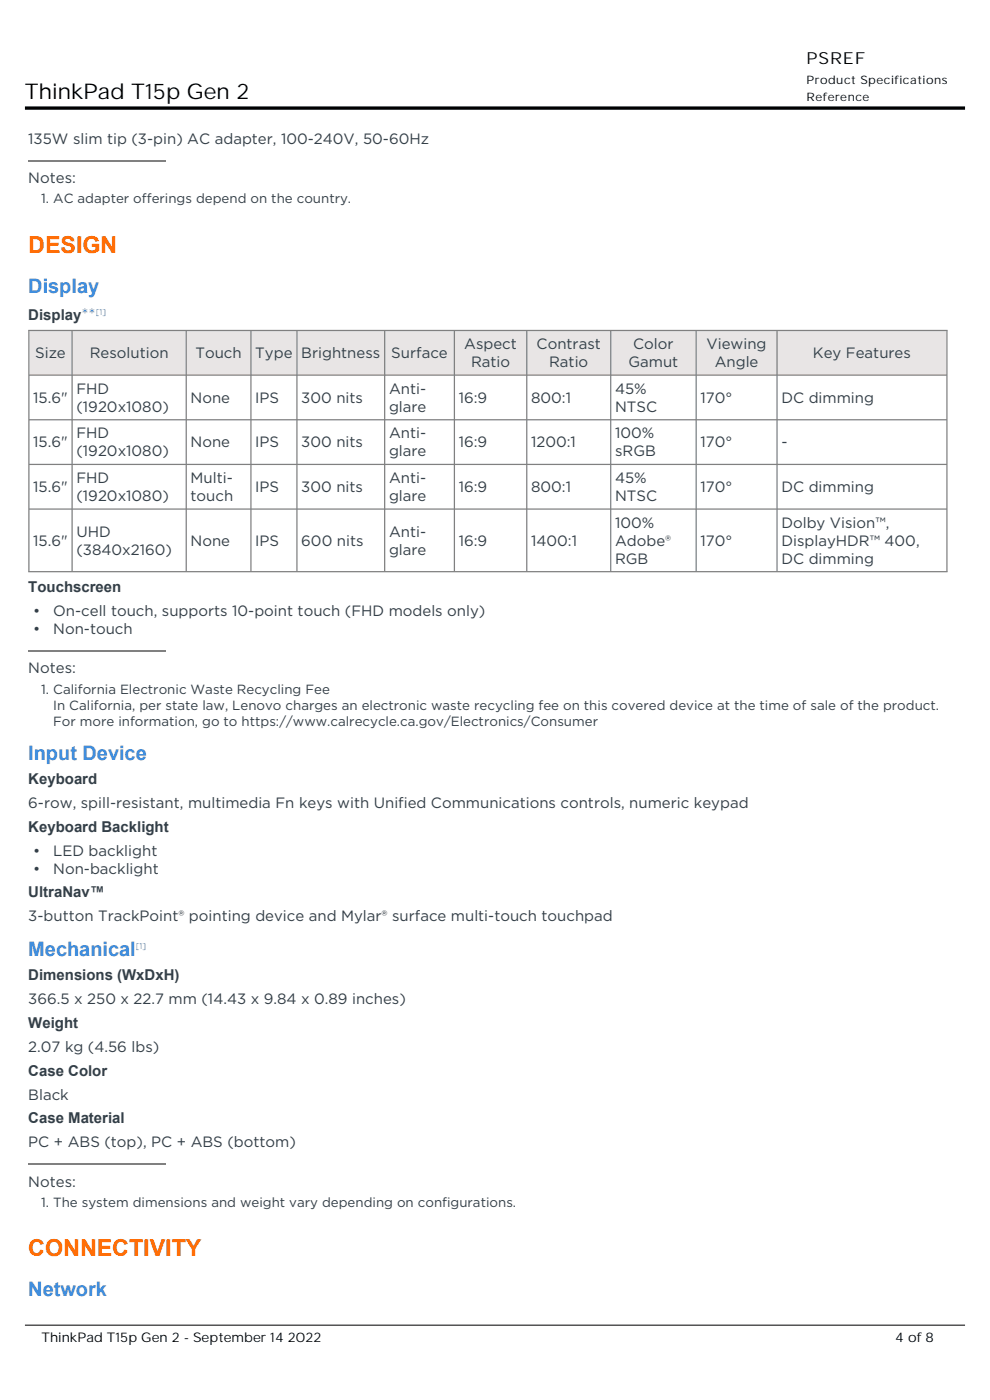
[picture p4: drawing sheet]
<svg xmlns="http://www.w3.org/2000/svg" width="210mm" height="297mm" viewBox="0 0 210 297" stroke-linecap="round" stroke-linejoin="round" font-family="sans-serif">
<defs><g id="words">
<g font-size="4.9" fill="#ff6a00">
<text x="6" y="53.7">DESIGN</text>
<text x="6" y="266.5">CONNECTIVITY</text>
</g>
<text font-size="4.6" x="5.3" y="21.1">ThinkPad T15p Gen 2</text>
<g font-size="4.2" fill="#3e8ddd">
<text x="6" y="62.1">Display</text>
<text x="6" y="161.1">Input Device</text>
<text x="6" y="202.8">Mechanical</text>
<text x="6" y="275">Network</text>
</g>
<text font-size="3.5" x="171.1" y="13.6">PSREF</text>
<g font-size="3.2" fill="#333f48">
<text x="6" y="30.6">135W slim tip (3-pin) AC adapter, 100-240V, 50-60Hz</text>
<text x="6" y="38.9">Notes:</text>
<text x="6" y="67.8">Display**</text>
<text x="7.5" y="76">Size</text>
<text x="19" y="76">Resolution</text>
<text x="41.5" y="76">Touch</text>
<text x="54.2" y="76">Type</text>
<text x="63.9" y="76">Brightness</text>
<text x="83" y="76">Surface</text>
<text x="98.5" y="74.1">Aspect</text>
<text x="99.9" y="77.9">Ratio</text>
<text x="113.8" y="74.1">Contrast</text>
<text x="116.5" y="77.9">Ratio</text>
<text x="133.3" y="77.9">Gamut</text>
<text x="134.3" y="74.1">Color</text>
<text x="149.9" y="74.1">Viewing</text>
<text x="151.6" y="77.9">Angle</text>
<text x="172.5" y="76">Key Features</text>
<text x="16.2" y="83.6">FHD</text>
<text x="82.5" y="83.6">Anti-</text>
<text x="130.5" y="83.6">45%</text>
<text x="7.1" y="85.5">15.6&quot;</text>
<text x="16.2" y="87.4">(1920x1080)</text>
<text x="40.4" y="85.5">None</text>
<text x="54.2" y="85.5">IPS</text>
<text x="63.9" y="85.5">300 nits</text>
<text x="82.5" y="87.4">glare</text>
<text x="97.3" y="85.5">16:9</text>
<text x="112.7" y="85.5">800:1</text>
<text x="130.5" y="87.4">NTSC</text>
<text x="148.6" y="85.5">170°</text>
<text x="165.7" y="85.5">DC dimming</text>
<text x="7.1" y="94.9">15.6&quot;</text>
<text x="16.2" y="93">FHD</text>
<text x="40.4" y="94.9">None</text>
<text x="54.2" y="94.9">IPS</text>
<text x="63.9" y="94.9">300 nits</text>
<text x="82.5" y="93">Anti-</text>
<text x="97.3" y="94.9">16:9</text>
<text x="112.7" y="94.9">1200:1</text>
<text x="130.5" y="93">100%</text>
<text x="148.6" y="94.9">170°</text>
<text x="165.7" y="94.9">-</text>
<text x="16.2" y="96.8">(1920x1080)</text>
<text x="82.5" y="96.8">glare</text>
<text x="130.5" y="96.8">sRGB</text>
<text x="7.1" y="104.4">15.6&quot;</text>
<text x="16.2" y="102.5">FHD</text>
<text x="16.2" y="106.3">(1920x1080)</text>
<text x="40.4" y="102.5">Multi-</text>
<text x="40.4" y="106.3">touch</text>
<text x="54.2" y="104.4">IPS</text>
<text x="63.9" y="104.4">300 nits</text>
<text x="82.5" y="102.5">Anti-</text>
<text x="82.5" y="106.3">glare</text>
<text x="97.3" y="104.4">16:9</text>
<text x="112.7" y="104.4">800:1</text>
<text x="130.5" y="102.5">45%</text>
<text x="130.5" y="106.3">NTSC</text>
<text x="148.6" y="104.4">170°</text>
<text x="165.7" y="104.4">DC dimming</text>
<text x="16.2" y="113.9">UHD</text>
<text x="82.5" y="113.9">Anti-</text>
<text x="130.5" y="112">100%</text>
<text x="165.7" y="112">Dolby Vision™,</text>
<text x="7.1" y="115.8">15.6&quot;</text>
<text x="16.2" y="117.7">(3840x2160)</text>
<text x="40.4" y="115.8">None</text>
<text x="54.2" y="115.8">IPS</text>
<text x="63.9" y="115.8">600 nits</text>
<text x="82.5" y="117.7">glare</text>
<text x="97.3" y="115.8">16:9</text>
<text x="112.7" y="115.8">1400:1</text>
<text x="130.5" y="115.8">Adobe®</text>
<text x="130.5" y="119.6">RGB</text>
<text x="148.6" y="115.8">170°</text>
<text x="165.7" y="115.8">DisplayHDR™ 400,</text>
<text x="165.7" y="119.6">DC dimming</text>
<text x="6" y="125.7">Touchscreen</text>
<text x="7" y="130.8">•</text>
<text x="11.3" y="130.8">On-cell touch, supports 10-point touch (FHD models only)</text>
<text x="7" y="134.6">•</text>
<text x="11.3" y="134.6">Non-touch</text>
<text x="6" y="142.9">Notes:</text>
<text x="6" y="166.4">Keyboard</text>
<text x="6" y="171.4">6-row, spill-resistant, multimedia Fn keys with Unified Communications controls, numeric keypad</text>
<text x="6" y="176.5">Keyboard Backlight</text>
<text x="7" y="181.6">•</text>
<text x="7" y="185.4">•</text>
<text x="11.3" y="181.6">LED backlight</text>
<text x="11.3" y="185.4">Non-backlight</text>
<text x="6" y="190.4">UltraNav™</text>
<text x="6" y="195.5">3-button TrackPoint® pointing device and Mylar® surface multi-touch touchpad</text>
<text x="6" y="208">Dimensions (WxDxH)</text>
<text x="6" y="213.1">366.5 x 250 x 22.7 mm (14.43 x 9.84 x 0.89 inches)</text>
<text x="6" y="218.1">Weight</text>
<text x="6" y="223.2">2.07 kg (4.56 lbs)</text>
<text x="6" y="228.2">Case Color</text>
<text x="6" y="233.3">Black</text>
<text x="6" y="238.3">Case Material</text>
<text x="6" y="243.4">PC + ABS (top), PC + ABS (bottom)</text>
<text x="6" y="251.7">Notes:</text>
</g>
<g font-size="2.8" fill="#333f48">
<text x="8.7" y="43.1">1. AC adapter offerings depend on the country.</text>
<text x="8.7" y="147.1">1. California Electronic Waste Recycling Fee</text>
<text x="11.3" y="150.5">In California, per state law, Lenovo charges an electronic waste recycling fee on this covered device at the time of sale of the product.</text>
<text x="11.3" y="153.9">For more information, go to https://www.calrecycle.ca.gov/Electronics/Consumer</text>
<text x="8.7" y="256">1. The system dimensions and weight vary depending on configurations.</text>
</g>
<g font-size="2.8">
<text x="8.8" y="284.7">ThinkPad T15p Gen 2 - September 14 2022</text>
<text x="189.9" y="284.7">4 of 8</text>
</g>
<g font-size="2.5">
<text x="171.1" y="17.8">Product Specifications</text>
<text x="171.1" y="21.4">Reference</text>
</g>
<g font-size="1.8" fill="#3e8ddd">
<text x="20.3" y="66.8">[1]</text>
<text x="28.8" y="201.4">[1]</text>
</g>
</g></defs>
<path d="M6 34.1h29.2" fill="none" stroke="#808080" stroke-width=".26"/>
<g fill="#e8e5e5">
<path d="M6.3 70.2h8.9v9.2h-8.9z"/>
<path d="M15.4 70.2h24v9.2h-24z"/>
<path d="M39.6 70.2h13.5v9.2h-13.5z"/>
<path d="M53.4 70.2h9.5v9.2h-9.5z"/>
<path d="M63.1 70.2h18.4v9.2h-18.4z"/>
<path d="M81.7 70.2h14.6v9.2h-14.6z"/>
<path d="M96.5 70.2h15.1v9.2h-15.1z"/>
<path d="M111.9 70.2h17.5v9.2h-17.5z"/>
<path d="M129.7 70.2h17.8v9.2h-17.8z"/>
<path d="M147.8 70.2h16.9v9.2h-16.9z"/>
<path d="M165 70.2h35.7v9.2h-35.7z"/>
</g>
<g fill="none" stroke="#808080" stroke-width=".26">
<path d="M6 70.1h195M6.1 79.6h194.8M6.1 70.1v51.2M15.3 70.1v51.2M39.5 70.1v51.2M53.2 70.1v51.2M63 70.1v51.2M81.6 70.1v51.2M96.4 70.1v51.2M111.7 70.1v51.2M129.5 70.1v51.2M147.7 70.1v51.2"/>
<path d="M164.8 70.1v51.2M200.9 70.1v51.2M6.1 89.1h194.8M6.1 98.5h194.8M6.1 108h194.8M6 121.3h195M6 138.1h29.2M6 247h29.2"/>
</g>
<path d="M5.3 22.9h199.4" fill="none" stroke="#000" stroke-width=".71" stroke-linecap="butt"/>
<path d="M5.3 281.1h199.4" fill="none" stroke="#000" stroke-width=".21"/>
<use href="#words"/>
</svg>
